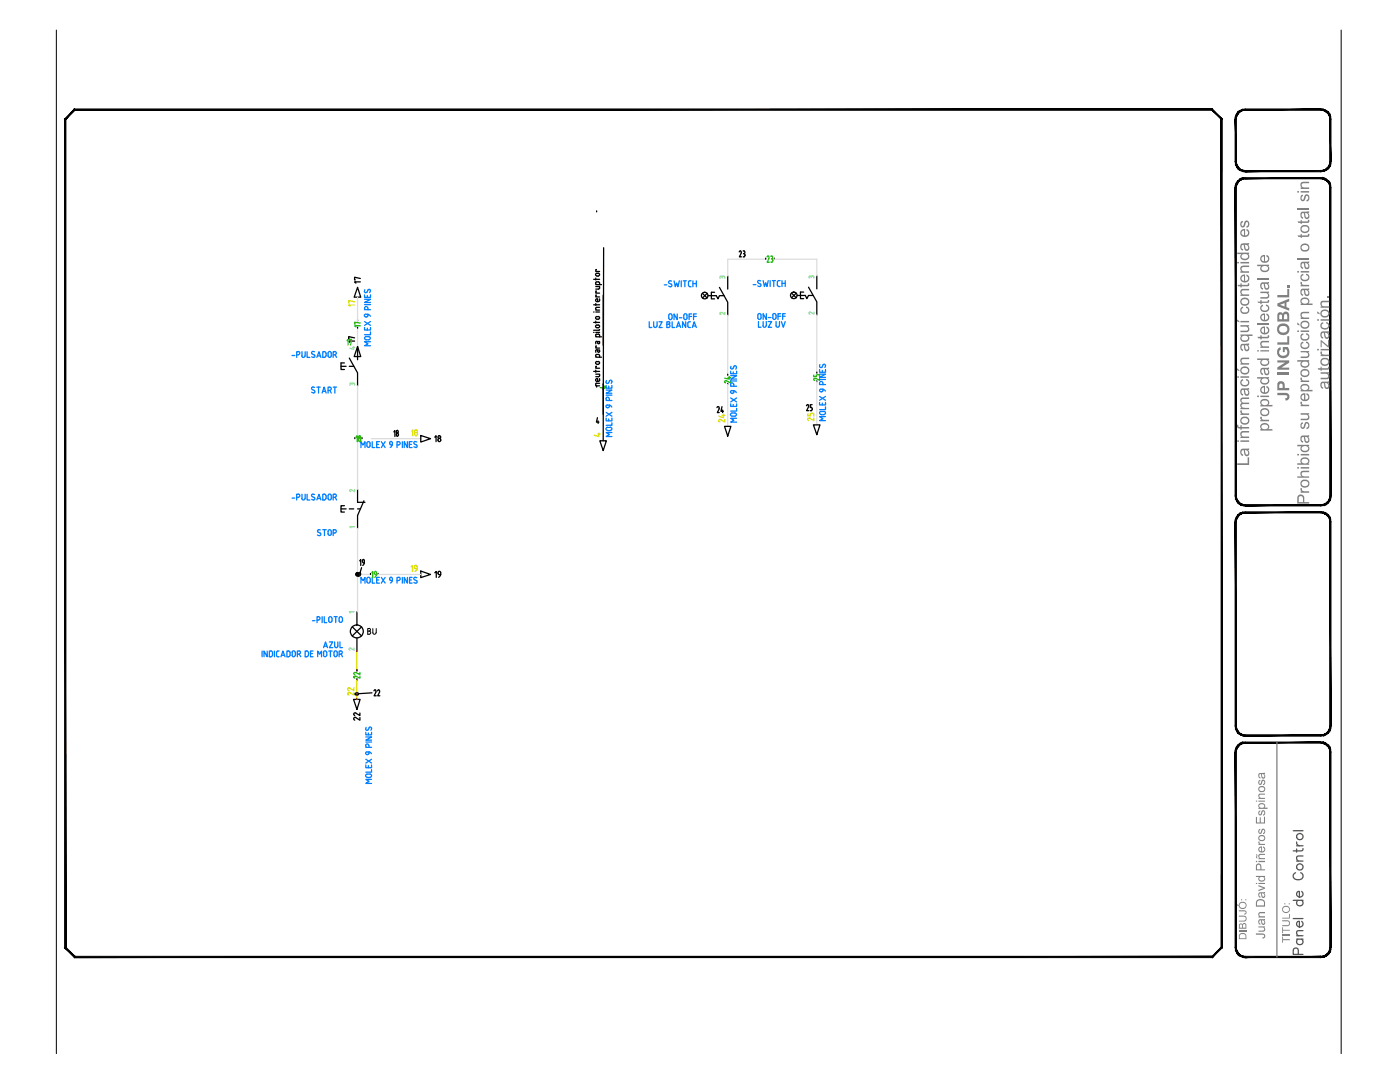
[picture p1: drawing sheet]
<svg xmlns="http://www.w3.org/2000/svg" width="279mm" height="216mm" viewBox="0 0 279 216" stroke-linecap="round" stroke-linejoin="round" font-family="sans-serif">
<!-- layer: TITLE -->
<g fill="#000" stroke="#000" stroke-width=".2">
<path d="M246.5 32.2h.2l-.1 .6zM246.7 32.2l-.1 .6 .2-.1zM246.6 32.8l.2-.1v.6zM246.8 32.7v.6l.2-.2zM246.8 33.3l.2-.2 .1 .6zM247 33.1l.1 .6 .2-.2zM247.1 33.7l.2-.2 .2 .5zM247.3 33.5l.2 .5 .1-.2zM247.6 33.8l.4 .4-.5-.2zM247.6 33.8l.4 .4 .1-.2zM248.1 34l.4 .3-.5-.1zM248.1 34l.4 .3v-.3z"/>
<path d="M246.5 23.8l.2 8.4v-8.4zM246.5 23.8l.2 8.4h-.2z"/>
<path d="M246.5 37.5l.2 61.5v-61.5zM246.5 37.5l.2 61.5h-.2z"/>
<path d="M248 21.8l.5-.1v.3zM248 21.8l.1 .2h.4zM247.5 22l.5-.2 .1 .2zM247.5 22l.1 .3 .5-.3zM247.1 22.3l.4-.3 .1 .3zM247.1 22.3l.2 .2 .3-.2zM247.1 22.3l.2 .2-.5 .3zM246.8 22.8l.2 .1 .3-.4zM246.8 22.8l.2 .1-.4 .4zM246.6 23.3h.2l.2-.4zM246.6 23.3h.2l-.3 .5zM246.8 23.3l-.3 .5h.2z"/>
<path d="M248 35.5h.5v.2zM248 35.5l.1 .3 .4-.1zM247.5 35.7l.5-.2 .1 .3zM247.5 35.7l.1 .2 .5-.1zM247.1 36.1l.4-.4 .1 .2zM247.1 36.1l.2 .1 .3-.3zM247.1 36.1l.2 .1-.5 .2zM246.8 36.4l.2 .2 .3-.4zM246.8 36.4l.2 .2-.4 .3zM246.6 36.9l.2 .1 .2-.4zM246.6 36.9l.2 .1-.3 .5zM246.8 37l-.3 .5h.2z"/>
<path d="M263.6 34l.5 .2-.5 .1zM263.6 34l.5 .2v-.2zM264.1 34h.5l-.5 .2zM264.1 34h.5l-.1-.2zM264.5 33.8l.5-.1-.4 .3zM264.5 33.8l.5-.1-.1-.2zM264.9 33.5l.5-.2-.4 .4zM265.2 33.1l-.3 .4 .5-.2zM265.2 33.1l.3-.3-.1 .5zM265.3 32.7l-.1 .4 .3-.3zM265.6 32.2l-.1 .6-.2-.1zM265.4 32.2l-.1 .5 .3-.5z"/>
<path d="M248.5 35.7h15.1v-.2zM248.5 35.5h15.1l-15.1 .2z"/>
<path d="M248.5 34.3h15.1v-.3zM248.5 34h15.1l-15.1 .3z"/>
<path d="M248.5 22h15.1v-.3zM248.5 21.7h15.1l-15.1 .3z"/>
<path d="M265.5 23.3l.1 .5h-.2zM265.3 23.3l.1 .5 .1-.5zM265.4 22.8l.1 .5h-.2zM265.2 22.9l.1 .4 .1-.5zM265 22.3l.4 .5-.2 .1zM265 22.3l-.1 .2 .3 .4zM264.6 22l.4 .3-.1 .2zM264.6 22l-.1 .3 .4 .2zM264.1 21.8l.5 .2-.1 .3zM264.1 21.8v.2l.4 .3zM263.6 21.7l.5 .1v.2zM263.6 21.7v.3h.5z"/>
<path d="M265.5 36.9l.1 .6h-.2zM265.3 37l.1 .5 .1-.6zM265.4 36.4l.1 .5-.2 .1zM265.2 36.6l.1 .4 .1-.6zM265 36.1l.4 .3-.2 .2zM264.9 36.2l.3 .4-.2-.5zM264.6 35.7l.4 .4-.1 .1zM264.6 35.7l-.1 .2 .4 .3zM264.1 35.5l.5 .2-.1 .2zM264.1 35.5v.3l.4 .1zM263.6 35.5h.5v.3zM263.6 35.5v.2l.5 .1z"/>
<path d="M265.4 23.8l.2 8.4v-8.4zM265.4 23.8l.2 8.4h-.2z"/>
<path d="M265.4 37.5l.2 61.5v-61.5zM265.4 37.5l.2 61.5h-.2z"/>
<path d="M246.5 99h.2l-.1 .5zM246.7 99l-.1 .5 .2-.1zM246.6 99.5l.2-.1v.5zM246.8 99.4v.5h.2zM246.8 99.9h.2l.1 .5zM247 99.9l.1 .5 .2-.2zM247.1 100.4l.2-.2 .2 .5zM247.3 100.2l.2 .5 .1-.2zM247.6 100.5l.4 .4-.5-.2zM247.6 100.5l.4 .4 .1-.2zM248.1 100.7l.4 .3-.5-.1zM248.1 100.7l.4 .3v-.3z"/>
<path d="M246.5 104.1l.2 40.8v-40.8zM246.5 104.1l.2 40.8h-.2z"/>
<path d="M248 102.2l.5-.1v.2zM248 102.2l.1 .2 .4-.1zM247.5 102.4l.5-.2 .1 .2zM247.5 102.4l.1 .2 .5-.2zM247.1 102.7l.4-.3 .1 .2zM247.1 102.7l.2 .2 .3-.3zM247.1 102.7l.2 .2-.5 .3zM246.8 103.2h.2l.3-.3zM246.8 103.2h.2l-.4 .4zM246.6 103.6l.2 .1 .2-.5zM246.6 103.6l.2 .1-.3 .4zM246.8 103.7l-.3 .4h.2z"/>
<path d="M248.5 102.1v.2l15.1-.2zM248.5 102.3l15.1-.2v.2z"/>
<path d="M248.5 100.7v.3l15.1-.3zM248.5 101l15.1-.3v.3z"/>
<path d="M263.6 100.7l.5 .2-.5 .1zM263.6 100.7l.5 .2v-.2zM264.1 100.7h.5l-.5 .2zM264.1 100.7h.5l-.1-.2zM264.5 100.5l.5-.1-.4 .3zM264.5 100.5l.5-.1-.1-.2zM264.9 100.2l.5-.3-.4 .5zM265.2 99.9l-.3 .3 .5-.3zM265.2 99.9l.3-.4-.1 .4zM265.3 99.4l-.1 .5 .3-.4zM265.6 99l-.1 .5-.2-.1zM265.4 99l-.1 .4 .3-.4z"/>
<path d="M265.5 103.6l.1 .5h-.2zM265.3 103.7l.1 .4 .1-.5zM265.4 103.2l.1 .4-.2 .1zM265.2 103.2l.1 .5 .1-.5zM265 102.7l.4 .5h-.2zM265 102.7l-.1 .2 .3 .3zM264.6 102.4l.4 .3-.1 .2zM264.6 102.4l-.1 .2 .4 .3zM264.1 102.2l.5 .2-.1 .2zM264.1 102.2v.2l.4 .2zM263.6 102.1l.5 .1v.2zM263.6 102.1v.2l.5 .1z"/>
<path d="M265.4 104.1l.2 40.8v-40.8zM265.4 104.1l.2 40.8h-.2z"/>
<path d="M246.5 144.9h.2l-.1 .5zM246.7 144.9l-.1 .5 .2-.1zM246.6 145.4l.2-.1v.6zM246.8 145.3v.6l.2-.2zM246.8 145.9l.2-.2 .1 .6zM247 145.7l.1 .6 .2-.2zM247.1 146.3l.2-.2 .2 .5zM247.3 146.1l.2 .5 .1-.2zM247.6 146.4l.4 .4-.5-.2zM247.6 146.4l.4 .4 .1-.2zM248.1 146.6l.4 .3-.5-.1zM248.1 146.6l.4 .3v-.3z"/>
<path d="M246.5 150.1l.2 38.9v-38.9zM246.5 150.1l.2 38.9h-.2z"/>
<path d="M248 148.1h.5v.2zM248 148.1l.1 .3 .4-.1zM247.5 148.3l.5-.2 .1 .3zM247.5 148.3l.1 .2 .5-.1zM247.1 148.7l.4-.4 .1 .2zM247.1 148.7l.2 .1 .3-.3zM247.1 148.7l.2 .1-.5 .2zM246.8 149l.2 .2 .3-.4zM246.8 149l.2 .2-.4 .3zM246.6 149.5l.2 .1 .2-.4zM246.6 149.5l.2 .1-.3 .5zM246.8 149.6l-.3 .5h.2z"/>
<path d="M248.5 148.1v.2l15.1-.2zM248.5 148.3l15.1-.2v.2z"/>
<path d="M248.5 146.6v.3l15.1-.3zM248.5 146.9l15.1-.3v.3z"/>
<path d="M263.6 146.6l.5 .2-.5 .1zM263.6 146.6l.5 .2v-.2zM264.1 146.6h.5l-.5 .2zM264.1 146.6h.5l-.1-.2zM264.5 146.4l.5-.1-.4 .3zM264.5 146.4l.5-.1-.1-.2zM264.9 146.1l.5-.2-.4 .4zM265.2 145.7l-.3 .4 .5-.2zM265.2 145.7l.3-.3-.1 .5zM265.3 145.3l-.1 .4 .3-.3zM265.6 144.9l-.1 .5-.2-.1zM265.4 144.9l-.1 .4 .3-.4z"/>
<path d="M265.5 149.5l.1 .6h-.2zM265.3 149.6l.1 .5 .1-.6zM265.4 149l.1 .5-.2 .1zM265.2 149.2l.1 .4 .1-.6zM265 148.7l.4 .3-.2 .2zM265 148.7l-.1 .1 .3 .4zM264.6 148.3l.4 .4-.1 .1zM264.6 148.3l-.1 .2 .4 .3zM264.1 148.1l.5 .2-.1 .2zM264.1 148.1v.3l.4 .1zM263.6 148.1h.5v.3zM263.6 148.1v.2l.5 .1z"/>
<path d="M265.4 150.1l.2 38.9v-38.9zM265.4 150.1l.2 38.9h-.2z"/>
<path d="M243.7 23.8v165.2l.2 .1zM243.7 23.8l.2-.1v165.4zM241.9 22l1.8 1.8 .2-.1zM242 21.7l1.9 2-2-1.7zM15 22h226.9l.1-.3zM14.8 21.7h227.2l-227 .3zM14.8 21.7l-1.6 2.1 1.8-1.8zM14.8 21.7l-1.6 2.1-.3-.1zM12.9 23.7l.3 165.3v-165.2zM12.9 23.7l.3 165.3-.3 .1zM12.9 189.1l2.1 1.7-1.8-1.8zM12.9 189.1l2.1 1.7-.2 .3zM15 190.8l-.2 .3 227.1-.3zM14.8 191.1l227.1-.3 .1 .3zM241.9 190.8l.1 .3 1.7-2.1zM243.7 189l.2 .1-1.9 2z"/>
<path d="M246.5 189h.2l-.1 .6zM246.7 189l-.1 .6 .2-.1zM246.6 189.6l.2-.1v.6zM246.8 189.5v.6l.2-.2zM246.8 190.1l.2-.2 .1 .6zM247 189.9l.1 .6 .2-.2zM247.3 190.3l.2 .5-.4-.3zM247.3 190.3l.2 .5 .1-.2zM247.6 190.6l.4 .4-.5-.2zM247.6 190.6l.4 .4 .1-.2zM248.1 190.8l.4 .3-.5-.1zM248.1 190.8l.4 .3v-.3z"/>
<path d="M248.5 190.8v.3l15.1-.3zM248.5 191.1l15.1-.3v.3z"/>
<path d="M263.6 190.8l.5 .2-.5 .1zM263.6 190.8l.5 .2v-.2zM264.1 190.8h.5l-.5 .2zM264.1 190.8h.5l-.1-.2zM264.5 190.6l.5-.1-.4 .3zM264.5 190.6l.5-.1-.1-.2zM264.9 190.3l.5-.2-.4 .4zM265.2 189.9l-.3 .4 .5-.2zM265.2 189.9l.3-.3-.1 .5zM265.3 189.5l-.1 .4 .3-.3zM265.6 189l-.1 .6-.2-.1zM265.4 189l-.1 .5 .3-.5z"/>
</g>
<path d="M243.8 23.8v10.5M243.8 174.5v14.5" fill="none" stroke="#000" stroke-width=".25"/>
<!-- layer: LOC -->
<path d="M254.8 148.1v42.9" fill="none" stroke="#808080" stroke-width=".25"/>
<g fill="#808080">
<path d="M247.3 185.7h1.4v.2h-1.4z"/>
<path d="M247.3 182.7h1.2l.3 .4-.1 .5-.2 .2-1.2 .1v-.2h1.1l.2-.4a.39 .39 0 0 0-.5-.4h-.8z"/>
<path d="M247.3 181.6l1.4 .1v.6l-.2 .2h-.2v-.2a.25 .25 0 0 0 .3-.2 .25 .25 0 0 0-.3-.3h-1z"/>
<path d="M255.9 186.9h.2v.5h1.3v.2h-1.3v.5h-.2z"/>
<path d="M255.9 186.5h1.5v.2h-1.5z"/>
<path d="M255.9 185h.2v.5h1.3v.2h-1.3v.5h-.2z"/>
<path d="M255.9 183.6h1.1l.3 .2 .1 .7-.1 .2-.3 .1h-1.1v-.2h.9a.39 .39 0 0 0 .4-.4 .39 .39 0 0 0-.4-.4h-.9z"/>
<path d="M255.9 183.1h1.3v-.7h.2v.9h-1.5z"/>
<path d="M246.9 92.4h2.1v-1.1h.3v1.5h-2.4z"/>
<path d="M247.6 86.2l.3-.2h1.4v.3h-1.1a.42 .42 0 0 0-.4 .5 .42 .42 0 0 0 .6 .3h.9v.3h-1.7v-.2h.2l-.3-.5z"/>
<path d="M246.9 84.7l.2 .1v.3l.2 .1h.3v-.3h.2v.3h1.5v.3h-1.5v.3h-.2v-.3h-.4a.55 .55 0 0 1-.3-.8z"/>
<path d="M247.6 81.9l.3 .1a.37 .37 0 0 0 .1 .4 .37 .37 0 0 0 .4 .1h.9v.3h-1.7v-.3h.2l-.3-.3z"/>
<path d="M247.6 79.5l.3-.2h1.4v.3h-1.1a.37 .37 0 0 0-.4 .4 .37 .37 0 0 0 .5 .3h1v.3h-1.2a.42 .42 0 0 0-.3 .6 .42 .42 0 0 0 .6 .2h.9v.2h-1.7v-.2h.2l-.3-.4 .1-.5 .2-.1-.3-.4z"/>
<path d="M247.8 75.8l.3-.2v.3l-.3 .3 .2 .5 .7 .1 .4-.3a.5 .5 0 0 0-.4-.6v-.3l.5 .3 .1 .8-.4 .4h-.8l-.5-.5v-.5z"/>
<path d="M247.7 71.5l.2-.1h1.4v.3h-1.4a.42 .42 0 0 0-.1 .6 .42 .42 0 0 0 .6 .2h.9v.3h-1.7v-.3h.2l-.3-.4z"/>
<path d="M247.6 64.9h1.7v.2h-.3l.3 .4v.4l-.2 .3-1.5 .1v-.3h.9a.43 .43 0 0 0 .6-.4 .43 .43 0 0 0-.6-.4h-.9z"/>
<path d="M247.7 61.4l.4-.2v.3a.51 .51 0 0 0-.2 .7 .51 .51 0 0 0 .7 .1h.1a.43 .43 0 0 0 .4-.5 .43 .43 0 0 0-.4-.3v-.3l.5 .2 .1 .8-.4 .4h-.8l-.5-.3-.1-.5z"/>
<path d="M247.7 57.8l.2-.2h1.4v.3h-1.1a.42 .42 0 0 0-.4 .5 .42 .42 0 0 0 .6 .3h.9v.3h-1.7v-.2h.2l-.3-.4z"/>
<path d="M247 56.8h.6v-.3h.2v.3h1.1l.1-.3h.3v.1a.37 .37 0 0 1-.1 .5 .37 .37 0 0 1-.4 0h-1v.2h-.2v-.2h-.5z"/>
<path d="M247.6 53.2l.5-.2h1.2v.3h-1.1a.43 .43 0 0 0-.4 .5 .43 .43 0 0 0 .6 .3h.9v.3h-1.7v-.3h.2l-.3-.4z"/>
<path d="M247.6 44.3l.4-.2v.3a.4 .4 0 0 0-.2 .3 .4 .4 0 0 0 .3 .4l.3-.8 .3-.3 .3 .1 .3 .4-.1 .7-.4 .3-.1-.3 .4-.4a.3 .3 0 0 0-.2-.5 .3 .3 0 0 0-.3 .4l-.1 .3a.52 .52 0 0 1-.7 .3 .52 .52 0 0 1-.2-.7z"/>
<path d="M251.6 83.1l.3 .2a.35 .35 0 0 0 0 .4 .35 .35 0 0 0 .4 .1h1v.3h-1.8v-.3h.3l-.3-.3z"/>
<path d="M251.6 68.2l.3-.2h1.4v.3h-1.2a.42 .42 0 0 0-.3 .5 .42 .42 0 0 0 .5 .3h1v.3h-1.8v-.2h.3l-.3-.5z"/>
<path d="M250.9 67.2h.6v-.3h.3v.3h1.1l.1-.3h.3v.1l-.2 .5h-1.3v.2h-.3v-.2h-.4z"/>
<path d="M247.3 186.5l.5-.3 .7 .1 .2 .3v.8h-1.4zM247.6 186.4l-.2 .3v.5h1.2l-.2-.7z"/>
<path d="M247.3 184.3h.5l.1 .2 .3-.3h.4l.1 .3v.8h-1.4zM247.5 184.5l-.1 .6h.5v-.4a.24 .24 0 0 0-.1-.2 .24 .24 0 0 0-.3 0zM248.1 184.4v.7h.5v-.5a.25 .25 0 0 0-.2-.2 .25 .25 0 0 0-.3 0z"/>
<path d="M247.2 180.6a.8 .8 0 0 1 1.6 0 .8 .8 0 0 1-1.6 0zM247.6 180.2l-.2 .3 .2 .6 .6 .1 .4-.3v-.4l-.2-.3zM246.9 180.4l.3 .2v.2l-.3-.1z"/>
<path d="M247.7 179.4h.2v.2h-.2zM248.5 179.4h.2v.2h-.2z"/>
<path d="M255.9 181.4a.75 .75 0 0 1 1.5 0 .75 .75 0 0 1-1.5 0zM256.1 181.1v.6l.2 .2 .6 .1 .3-.3v-.4l-.1-.3h-.7z"/>
<path d="M256.3 180.2h.2v.3h-.2zM257.2 180.2h.2v.3h-.2z"/>
<path d="M247.7 89.6l1.6-.2v.3l-.2 .1 .2 .4v.4l-.2 .4a.66 .66 0 0 1-.7-.2 .66 .66 0 0 1-.1-.7 .29 .29 0 0 0-.4-.2 .29 .29 0 0 0-.1 .4v.3l.3 .1v.3l-.3-.1-.2-.4-.1-.4zM248.4 89.8l.1 .4a.35 .35 0 0 0 .2 .5 .35 .35 0 0 0 .4-.2 .35 .35 0 0 0-.1-.4l-.2-.2z"/>
<path d="M246.9 87.9h.4v.3h-.4zM247.6 87.9h1.7v.3h-1.7z"/>
<path d="M247.6 83.5l.5-.4 .9 .2 .3 .5-.1 .6-.5 .3-.9-.1-.3-.6zM248 83.5l-.2 .6 .3 .3h.5l.4-.2 .1-.4-.2-.3z"/>
<path d="M247.7 77.6l1.6-.2v.3l-.2 .1 .2 .4-.1 .7h-.7l-.2-.7a.3 .3 0 0 0-.4-.4 .3 .3 0 0 0-.1 .5l.3 .3v.3h-.3l-.2-.4-.1-.5zM248.4 77.8l.2 .5a.31 .31 0 0 0 .4 .3 .31 .31 0 0 0 .1-.5l-.3-.3z"/>
<path d="M246.9 75.1h.4v.3h-.4zM247.6 75.1h1.7v.3h-1.7z"/>
<path d="M247.7 73.4l.6-.3 .7 .2 .3 .4-.1 .7-.6 .3-.8-.2-.3-.5zM248 73.5l-.2 .3 .1 .5 .6 .2 .5-.3 .1-.4-.2-.2-.2-.2zM246.9 73.5l.4 .4v.2l-.4-.2z"/>
<path d="M247.7 68.7l1.6-.2v.3l-.2 .1 .2 .4v.4l-.2 .3-.4 .1-.3-.2-.2-1a.43 .43 0 0 0-.4 .4 .43 .43 0 0 0 .3 .5l-.1 .2-.4-.3-.1-.6zM248.4 68.9l.1 .4a.34 .34 0 0 0 .2 .4 .34 .34 0 0 0 .5-.1 .34 .34 0 0 0-.2-.5l-.2-.2z"/>
<path d="M247.6 66.7h2.4v.3h-.9l.2 .3-.2 .7-.4 .2h-.6l-.3-.1-.2-.3v-.5l.2-.3h-.2zM248 67.1l-.2 .2 .1 .5 .8 .1a.5 .5 0 0 0 .3-.6 .5 .5 0 0 0-.7-.3z"/>
<path d="M247.6 64h1.7v.3h-1.7zM246.9 63.7l.4 .4v.2l-.4-.2z"/>
<path d="M247.6 59.7l.7-.3 .7 .1 .3 .5-.1 .7-.7 .3-.6-.1-.4-.6zM247.9 59.8l-.1 .5 .2 .3 .7 .1 .4-.3-.2-.6-.4-.1z"/>
<path d="M247.7 55.1l.4-.3h.4v1.3l.2-.1 .4-.3-.1-.4-.3-.2 .1-.3h.1l.4 .5-.1 .7-.6 .4-.8-.2-.3-.5zM247.8 55.3v.6l.5 .1v-.9z"/>
<path d="M246.9 52.3h.4v.3h-.4zM247.6 52.3h1.7v.3h-1.7z"/>
<path d="M246.9 50.4h2.4v.3h-.2l.2 .3v.5l-.3 .3-.4 .1-.8-.1-.3-.5 .3-.6h-.9zM247.9 50.8v.1a.59 .59 0 0 0 .2 .7 .59 .59 0 0 0 .7-.1l.2-.2a.66 .66 0 0 0-.4-.6 .66 .66 0 0 0-.7 .1z"/>
<path d="M247.7 48.7l1.6-.2v.3h-.2l.2 .5v.3l-.2 .4-.6-.1-.2-.7a.24 .24 0 0 0-.1-.3 .24 .24 0 0 0-.2 0l-.2 .1v.4l.3 .3v.3l-.3-.1-.2-.3-.1-.5zM248.4 48.8l.1 .4a.35 .35 0 0 0 .2 .5 .35 .35 0 0 0 .4-.1 .35 .35 0 0 0-.1-.5l-.2-.2z"/>
<path d="M247.7 45.9l.8-.2v1.3h.2l.4-.4-.1-.4-.3-.2 .1-.3 .2 .1 .3 .5-.1 .7-.5 .3-.9-.2-.3-.5zM247.8 46.2v.6l.5 .2v-1z"/>
<path d="M251.6 84.7l.7-.3 .6 .1 .4 .5v.3l-.2 .3h.8v.3h-2.4v-.3h.3l-.3-.4zM251.9 84.8l-.2 .2 .2 .5 .5 .2 .4-.1a.49 .49 0 0 0 .2-.7 .49 .49 0 0 0-.7-.2z"/>
<path d="M251.7 81.7l.5-.3 .8 .2 .3 .5-.1 .6-.5 .3h-.6l-.4-.1-.2-.5zM251.8 81.9l-.1 .5 .3 .3h.7l.4-.2v-.4l-.3-.3-.5-.1z"/>
<path d="M251.6 79.9l.7-.3 .6 .1 .4 .5v.3l-.2 .3h.8v.3h-2.4v-.3h.3l-.3-.4zM251.9 80l-.1 .2a.62 .62 0 0 0 .6 .6 .62 .62 0 0 0 .6-.7l-.3-.2z"/>
<path d="M250.9 78.9h.3v.3h-.3zM251.5 78.9h1.8v.3h-1.8z"/>
<path d="M251.7 77.3l.3-.3h.5v1.3l.6-.3-.1-.5-.3-.2 .1-.3 .2 .1 .3 .4-.1 .8-.6 .3-.8-.1-.3-.6zM252 77.4l-.3 .5 .2 .3 .4 .1v-1z"/>
<path d="M250.9 75.3h2.4v.2h-.2l.2 .2v.5l-.3 .4-.3 .1h-.8l-.4-.6 .2-.5h-.8zM252 75.6l-.3 .3 .2 .4 .8 .1 .4-.3v-.3l-.3-.2z"/>
<path d="M251.6 73.6l.3-.2 1.4-.1v.3h-.2l.2 .5-.2 .7h-.6l-.2-.7a.3 .3 0 0 0-.3-.4 .3 .3 0 0 0-.3 .5l.1 .2 .3 .1-.1 .3-.3-.1-.2-.3zM252.4 73.7l.1 .6a.3 .3 0 0 0 .5 .2 .3 .3 0 0 0 0-.5l-.2-.3z"/>
<path d="M250.9 71.5h2.4v.3h-.2l.2 .3v.5l-.3 .3-.5 .2-.7-.2-.3-.5 .2-.6h-.8zM251.9 71.9l-.2 .3 .2 .4 .6 .2 .5-.3a.64 .64 0 0 0-.3-.6 .64 .64 0 0 0-.7 0z"/>
<path d="M250.9 69.9h.3v.2h-.3zM251.5 69.9h1.8v.2h-1.8z"/>
<path d="M251.6 65.5l.4-.3 .5-.1v1.3h.2l.4-.3-.1-.5-.3-.2 .1-.3 .2 .1 .3 .5-.1 .7-.7 .3-.6-.1-.4-.6zM251.9 65.6l-.2 .5 .3 .3h.3v-1z"/>
</g>
<path d="M250.9 64.7h2.4" fill="none" stroke="#808080" stroke-width=".3"/>
<g fill="#808080">
<path d="M251.6 61l.4-.2 .1 .3-.4 .3v.2l.3 .3 .7 .1 .3-.2 .1-.5-.5-.3 .1-.2 .5 .2 .1 .7-.5 .5h-.8l-.5-.4z"/>
<path d="M250.9 60.2h.6v-.3h.3v.3h1.1l.1-.3h.3a.37 .37 0 0 1-.1 .5 .37 .37 0 0 1-.4 0h-1v.3h-.3v-.3h-.4z"/>
<path d="M251.5 58.2h1.8v.2h-.3l.3 .4v.4l-.2 .3-1.6 .1v-.3h1a.42 .42 0 0 0 .6-.5 .42 .42 0 0 0-.6-.3h-1z"/>
<path d="M251.7 62.7l.8-.1v1.2h.1l.5-.3-.1-.4-.3-.2 .1-.3h.2l.3 .5-.1 .7-.5 .3-.9-.1-.3-.6zM251.8 63l-.1 .3a.51 .51 0 0 0 .6 .5v-.9z"/>
<path d="M251.6 56.5l.3-.2 1.4-.1v.3l-.2 .1 .2 .5-.2 .6-.6 .1-.2-.7a.3 .3 0 0 0-.3-.5 .3 .3 0 0 0-.3 .5l.1 .2 .3 .2-.1 .3-.3-.1-.2-.4zM252.4 56.6l.1 .6a.3 .3 0 0 0 .5 .2 .3 .3 0 0 0 0-.5l-.2-.2z"/>
</g>
<path d="M250.9 55.7h2.4" fill="none" stroke="#808080" stroke-width=".3"/>
<g fill="#808080">
<path d="M254.9 78.4h1.8l.5 .2 .1 .3-.1 .7-.3 .3h-.3l-.1-.5a.32 .32 0 0 0 .4-.3 .32 .32 0 0 0-.5-.2h-1.5z"/>
<path d="M254.9 74.2h2.4v.5h-2.4z"/>
<path d="M254.9 71.9h2.4v.5l-1.6 .9h1.6v.5h-2.4v-.5l1.6-1h-1.6z"/>
<path d="M255 69.6l.6-.3v.5l-.3 .2v.6l.4 .3 .6 .1 .5-.3 .1-.7-.2-.3h-.3v.6h-.4v-1.1h1l.3 .8-.1 1-.4 .3-.6 .2-.8-.2-.5-.7z"/>
<path d="M254.9 68.3h2v-1.2h.4v1.7h-2.4z"/>
<path d="M254.9 58.9h2v-1.3h.4v1.7h-2.4z"/>
<path d="M256.8 56.8h.5v.5h-.5z"/>
<path d="M259.6 97.4l.3 .1a.4 .4 0 0 0 0 .4 .4 .4 0 0 0 .5 .1h.9v.3h-1.7v-.3h.2l-.3-.2z"/>
<path d="M259.7 94.1l.3-.2h1.3v.3h-1.1a.43 .43 0 0 0-.4 .5 .43 .43 0 0 0 .5 .4h1v.2h-2.4v-.2h.8l-.2-.3v-.5z"/>
<path d="M259.7 84.4l.3-.1v.2l-.2 .3a.29 .29 0 0 0 0 .4 .29 .29 0 0 0 .3 0 .29 .29 0 0 0 .2-.3l.1-.5 .5-.2 .4 .3v.7l-.2 .3-.3 .1-.1-.3h.2l.2-.3a.29 .29 0 0 0-.1-.4 .29 .29 0 0 0-.4 .1l-.3 .8h-.5l-.3-.3z"/>
<path d="M259.6 82.5h1.7v.2h-.3l.3 .3v.6l-.2 .2h-1.5v-.2h1.2l.3-.2v-.2a.45 .45 0 0 0-.6-.5h-.9z"/>
<path d="M259.6 80.1l.3 .1a.37 .37 0 0 0 0 .5 .37 .37 0 0 0 .5 .1h.9v.3h-1.7v-.3h.2a.44 .44 0 0 1-.2-.7z"/>
<path d="M259.6 75.3l.3 .1a.37 .37 0 0 0 0 .5 .37 .37 0 0 0 .5 0h.9v.3h-1.7v-.2h.2a.43 .43 0 0 1-.2-.7z"/>
<path d="M259.6 70h1.7v.3h-.3l.3 .3-.2 .7-1.5 .1v-.3h1.2a.44 .44 0 0 0 .2-.6 .44 .44 0 0 0-.5-.2h-.9z"/>
<path d="M259.7 68.3l.4-.1v.3l-.4 .3 .2 .4 .4 .2 .5-.1a.43 .43 0 0 0 .3-.5 .43 .43 0 0 0-.5-.4l.1-.3 .5 .3 .1 .7-.2 .4-.8 .2-.5-.2-.2-.3-.1-.6z"/>
<path d="M259.7 66.7l.4-.2-.1 .3a.51 .51 0 0 0-.1 .7 .51 .51 0 0 0 .7 .2l.2-.1 .3-.3a.36 .36 0 0 0-.4-.5v-.3l.5 .3v.8l-.4 .4h-.7l-.4-.2-.2-.4v-.4z"/>
<path d="M259.6 62.4l.4-.2h1.3v.3h-1.2l-.3 .3a.46 .46 0 0 0 .5 .6h1v.3h-1.7v-.3h.2l-.3-.3z"/>
<path d="M259.6 56.2l.3 .1a.37 .37 0 0 0 0 .5 .37 .37 0 0 0 .5 0h.9v.3h-1.7v-.2h.2a.43 .43 0 0 1-.2-.7z"/>
<path d="M259.7 54.8l.4-.2v.3l-.4 .3 .1 .4 .2 .2h.6l.3-.1a.43 .43 0 0 0 .2-.5 .43 .43 0 0 0-.5-.3l.1-.3 .4 .2 .2 .3v.6l-.5 .4h-.6l-.6-.4-.1-.6z"/>
<path d="M250.9 52.8h2.4v.3h-.2l.2 .3v.5l-.6 .4-.8-.1-.4-.5 .2-.6h-.8zM251.9 53.2l-.2 .5 .4 .3h.6l.4-.3v-.3l-.3-.3z"/>
<path d="M251.7 51l.8-.1v1.2h.2l.4-.3-.1-.4-.3-.2 .1-.3 .2 .1 .3 .4-.1 .7-.5 .3-.9-.1-.3-.5zM251.9 51.3l-.2 .5 .3 .3h.3v-.9z"/>
<path d="M255.1 76.2l.8-.1 .3 .1 .2 .5v.7h.9v.5h-2.4v-1.4zM255.5 76.6l-.2 .3v.5h.7v-.4a.36 .36 0 0 0-.1-.4 .36 .36 0 0 0-.4 0z"/>
<path d="M255.2 64.8l.6-.3h.6l.5 .3 .4 .6v.5l-.2 .5-.4 .4-.5 .1-.9-.3-.4-.6v-.6zM255.6 65.1l-.3 .5 .2 .6 .8 .2 .5-.3 .1-.6-.2-.3-.3-.1z"/>
<path d="M255 62.5l.3-.2 .5 .1a.17 .17 0 0 0 .3 .1 .17 .17 0 0 0 .1-.2l.6-.1 .4 .2 .1 .3v1.5h-2.4v-1.4zM255.4 62.8l-.1 .1v.8h.5v-.5a.34 .34 0 0 0-.4-.4zM256.4 62.7l-.2 1h.7v-.6a.36 .36 0 0 0-.1-.4 .36 .36 0 0 0-.4 0z"/>
<path d="M254.9 60.6l2.4-1v.5l-.6 .3v.9l.6 .2v.5l-2.4-.9zM255.5 60.8l.9 .4v-.7z"/>
<path d="M259 98.9l.4-.2 .7 .1 .2 .4v1h1v.3h-2.4zM259.4 99l-.2 .3v.9h.8v-1.1l-.2-.1z"/>
<path d="M259.6 96l.5-.3 .9 .1 .3 .5-.1 .6-.6 .4-.8-.2-.3-.4zM259.9 96.1l-.2 .4 .3 .4h.8a.55 .55 0 0 0 .1-.8 .55 .55 0 0 0-.8-.1z"/>
<path d="M258.9 93.2h.3v.3h-.3zM259.6 93.2h1.7v.3h-1.7z"/>
<path d="M259.7 91.5l.4-.2 .9 .1 .3 .4v.4l-.2 .3h.2v.2h-2.4v-.3h.8l-.2-.2zM260 91.6v.1a.51 .51 0 0 0 0 .7 .51 .51 0 0 0 .6 0l.4-.1v-.5l-.3-.2z"/>
<path d="M258.9 90.6h.3v.3h-.3zM259.6 90.6h1.7v.3h-1.7z"/>
<path d="M258.9 88.8h2.4v.2h-.2l.2 .3v.5l-.6 .4h-.8l-.4-.5v-.4l.2-.2h-.8zM259.9 89.1v.1a.54 .54 0 0 0 .1 .7 .54 .54 0 0 0 .7 0l.4-.4-.2-.4-.3-.1z"/>
<path d="M259.6 87.1l.3-.2 1.4-.1v.3l-.2 .1 .2 .4v.4l-.2 .3h-.6l-.2-.8a.28 .28 0 0 0-.4-.3 .28 .28 0 0 0-.2 .4l.1 .3 .3 .1-.1 .3h-.2l-.3-.4zM260.4 87.2l.1 .5a.32 .32 0 0 0 .3 .3 .32 .32 0 0 0 .4-.1 .32 .32 0 0 0-.2-.5l-.2-.2z"/>
<path d="M259.8 78.6l.7-.1v1.2h.1l.5-.3-.1-.5-.3-.1 .1-.3 .2 .1 .3 .4-.1 .7-.5 .3-.9-.1-.3-.4v-.5zM260 78.8l-.3 .5 .3 .4h.3v-.9z"/>
<path d="M259.7 76.8l.4-.2 .9 .1 .3 .5v.3l-.2 .3h.8v.3h-2.3v-.3h.2l-.3-.3v-.4zM259.9 77.1a.58 .58 0 0 0 .1 .6 .58 .58 0 0 0 .7 .1l.4-.4-.2-.4-.7-.1z"/>
<path d="M259.6 74l.5-.4 .8 .1 .4 .5-.1 .7-.7 .4-.6-.2-.4-.4zM259.9 74.1l-.2 .4 .3 .4h.7l.4-.2v-.3l-.3-.4-.7-.1z"/>
<path d="M258.9 71.9h2.4v.3h-.2l.2 .3v.5l-.5 .3h-.8l-.5-.5v-.3l.2-.3h-.8zM259.8 72.4l-.1 .3 .2 .3 .4 .1 .5-.1a.48 .48 0 0 0 .2-.7 .48 .48 0 0 0-.7-.1z"/>
<path d="M258.9 65.9h.3v.3h-.3zM259.6 65.9h1.7v.3h-1.7z"/>
<path d="M259.6 64.3l.5-.3 .9 .1 .3 .4-.1 .7-.6 .4-.7-.1-.4-.5zM259.9 64.4l-.2 .3 .2 .4 .4 .2h.5a.57 .57 0 0 0 .1-.8 .57 .57 0 0 0-.8-.2zM258.9 64.3l.4 .4v.3l-.4-.2z"/>
<path d="M259.7 59.5l.6-.2 .7 .2 .3 .4v.4l-.2 .3h.8v.3h-2.3v-.3h.2l-.3-.3v-.5zM259.9 59.8a.57 .57 0 0 0 .1 .7 .57 .57 0 0 0 .7 .1l.3-.2 .1-.2-.3-.5-.4-.1z"/>
<path d="M259.6 57.8l.3-.2 1.4-.1v.3l-.2 .1 .2 .4v.4l-.2 .3h-.6l-.2-.8a.28 .28 0 0 0-.4-.3 .28 .28 0 0 0-.2 .4l.1 .3 .3 .1-.1 .3-.4-.3zM260.4 57.9l.1 .5a.32 .32 0 0 0 .3 .3 .32 .32 0 0 0 .4-.1 .32 .32 0 0 0-.2-.4l-.2-.3z"/>
<path d="M258.9 54.1h.3v.3h-.3zM259.6 54.1h1.7v.3h-1.7z"/>
<path d="M259.6 52.4l.3-.2 1.4-.1v.3l-.2 .1 .2 .4v.5l-.2 .3h-.6l-.2-.8a.28 .28 0 0 0-.3-.4 .28 .28 0 0 0-.3 .4l.1 .4 .3 .1-.1 .3-.4-.4zM260.4 52.5l.1 .5a.33 .33 0 0 0 .5 .4 .33 .33 0 0 0 .1-.6l-.3-.2z"/>
</g>
<path d="M258.9 51.6h2.4" fill="none" stroke="#808080" stroke-width=".25"/>
<g fill="#808080">
<path d="M258.9 47h.7v-.3h.2v.3h1.2v-.3h.3a.41 .41 0 0 1-.1 .5 .41 .41 0 0 1-.4 .1h-1v.2h-.2v-.2h-.5z"/>
<path d="M258.9 44.2h.7v-.3h.2v.3h1.2v-.3l.3-.1v.3a.38 .38 0 0 1-.1 .3 .38 .38 0 0 1-.4 .1h-1v.2h-.2v-.2h-.5z"/>
<path d="M259.6 49l.6-.4 .7 .1 .4 .5-.1 .7-.4 .3h-.8l-.5-.6zM259.9 49.1l-.2 .4 .3 .3 .7 .1 .3-.2 .1-.4-.3-.3-.5-.1z"/>
<path d="M259.6 45.2l.5-.3 .9 .1 .3 .5-.1 .6-.6 .4-.8-.2-.3-.4zM259.9 45.3l-.2 .4 .3 .4h.8a.55 .55 0 0 0 .1-.8 .55 .55 0 0 0-.8-.1z"/>
<path d="M259.6 42.4l.2-.2 1.5-.1v.3l-.2 .1 .2 .4-.1 .6a.58 .58 0 0 1-.7 .1 .58 .58 0 0 1-.2-.7 .28 .28 0 0 0-.4-.4 .28 .28 0 0 0-.2 .5l.1 .3 .3 .1-.1 .3-.3-.2-.2-.3zM260.4 42.5l.1 .5a.32 .32 0 0 0 .5 .3 .32 .32 0 0 0 0-.5l-.2-.3z"/>
</g>
<path d="M258.9 41.6h2.4" fill="none" stroke="#808080" stroke-width=".3"/>
<g fill="#808080">
<path d="M259.7 39l.3-.2v.3a.32 .32 0 0 0-.3 .4 .32 .32 0 0 0 .4 .3l.3-.9 .3-.1h.3l.3 .4v.6l-.4 .4h-.1l-.1-.3 .3-.1 .1-.4a.27 .27 0 0 0-.4-.3 .27 .27 0 0 0-.2 .3l-.2 .7h-.5l-.3-.3z"/>
<path d="M259.7 36.4l.3-.1h1.3v.3h-1.2l-.3 .3a.46 .46 0 0 0 .5 .5h1v.3h-1.7v-.3h.2l-.3-.3v-.5z"/>
<path d="M263.6 74.3h1.7v.2h-.3l.3 .5-.1 .5-.2 .2h-1.4v-.3h1.3l.2-.3-.3-.5h-1.2z"/>
<path d="M263 73.5h.6v-.3h.2v.3h1.2v-.3h.3a.4 .4 0 0 1-.1 .5 .4 .4 0 0 1-.4 .1h-1v.2h-.2v-.2h-.5z"/>
<path d="M263.6 70.1l.3 .1a.37 .37 0 0 0 0 .5 .37 .37 0 0 0 .5 .1h.9v.3h-1.7v-.3h.2a.44 .44 0 0 1-.2-.7z"/>
<path d="M263.6 67.9h.1l1.3 1.1v-1.2h.3v1.5h-.3l-1.2-1.1v1.1h-.2z"/>
<path d="M263.7 64.4l.4-.1v.3l-.3 .2v.3l.2 .3 .5 .1 .5-.3a.42 .42 0 0 0-.3-.7v-.3l.3 .2 .3 .3v.4l-.4 .6-.6 .1-.5-.2-.2-.3-.1-.5z"/>
<path d="M263.6 60.1l.3-.1h1.4v.3h-1.3l-.2 .3a.47 .47 0 0 0 .5 .5h1v.3h-1.7v-.2h.2l-.3-.4z"/>
<path d="M265 59.1h.3v.4h-.3z"/>
<path d="M250.6 186.3h1.7l.2 .3-.1 .5-.4 .2-.1-.2a.29 .29 0 0 0 .4-.3 .29 .29 0 0 0-.4-.3h-1.3z"/>
<path d="M251.1 184.9h1.4v.1l-.2 .1 .2 .1v.4l-.2 .3h-1.2v-.2h.9a.31 .31 0 0 0 .3-.4 .31 .31 0 0 0-.4-.2h-.8z"/>
<path d="M251.2 182.1l.3-.1h1v.2h-.8a.31 .31 0 0 0-.4 .4 .31 .31 0 0 0 .4 .2h.8v.3h-1.4v-.2h.2l-.2-.4z"/>
<path d="M251.1 176.6l1.4 .5v.2l-1.4 .5v-.2l1.1-.4-1.1-.3z"/>
<path d="M251.2 167.9l.2 .1a.29 .29 0 0 0 0 .3 .29 .29 0 0 0 .4 .1h.7v.2h-1.4v-.2h.3a.34 .34 0 0 1-.2-.5z"/>
<path d="M251.2 165.6l.3-.2v.2l-.2 .2a.25 .25 0 0 0 0 .3 .25 .25 0 0 0 .3 .1 .25 .25 0 0 0 .1-.4 .43 .43 0 0 1 .6-.4 .43 .43 0 0 1 .2 .6l-.1 .3-.3 .1-.1-.2h.2a.31 .31 0 0 0 .1-.4 .31 .31 0 0 0-.3-.2l-.2 .7-.4 .1-.3-.4z"/>
<path d="M250.6 163h.3v1.1h.5v-1h.2v1h.7v-1.1h.2v1.3h-1.9z"/>
<path d="M251.2 161.9l.3-.2v.2l-.2 .2a.25 .25 0 0 0 0 .3 .25 .25 0 0 0 .3 .1 .25 .25 0 0 0 .1-.3v-.1a.44 .44 0 0 1 .6-.3 .44 .44 0 0 1 .2 .7l-.4 .3-.1-.3h.2a.27 .27 0 0 0 .1-.4 .27 .27 0 0 0-.3-.1l-.2 .6-.4 .1-.3-.4z"/>
<path d="M251.2 158.5l.2-.1h1.1v.2h-.8a.33 .33 0 0 0-.4 .3 .33 .33 0 0 0 .4 .3h.8v.2h-1.4v-.2h.2l-.2-.3z"/>
<path d="M251.2 155.8l.3-.2v.2l-.2 .2a.23 .23 0 0 0 .1 .4 .23 .23 0 0 0 .3-.3v-.1a.44 .44 0 0 1 .6-.3 .44 .44 0 0 1 .2 .7l-.4 .3-.1-.3 .3-.2a.25 .25 0 0 0 0-.3 .25 .25 0 0 0-.3-.1 .25 .25 0 0 0-.1 .4 .42 .42 0 0 1-.6 .4 .42 .42 0 0 1-.2-.7z"/>
<path d="M258.9 38.1h.3v.3h-.3zM259.6 38.1h1.7v.3h-1.7z"/>
<path d="M263.6 76.3l1.7-.2v.3a.19 .19 0 0 0-.2 .1 .19 .19 0 0 0 .2 .2v.6l-.3 .3-.5-.1-.2-.7a.3 .3 0 0 0-.4-.4 .3 .3 0 0 0-.1 .5v.3l.3 .1v.3l-.4-.1-.1-.3zM264.4 76.4l.1 .5a.33 .33 0 0 0 .4 .4 .33 .33 0 0 0 .1-.6l-.2-.3z"/>
<path d="M263.6 71.7l.5-.3 .9 .1 .3 .4-.1 .8-.5 .3-.8-.1-.4-.5zM263.8 71.9v.5l.2 .2 .6 .1 .5-.4-.1-.4-.2-.2h-.7z"/>
<path d="M262.9 69.6h.3v.3h-.3zM263.6 69.6h1.7v.3h-1.7z"/>
<path d="M263.6 66.3l.4-.2 1.3-.1v.3l-.2 .1 .2 .5-.2 .6h-.6l-.2-.2v-.5a.29 .29 0 0 0-.4-.3 .29 .29 0 0 0-.1 .4l.3 .4v.3l-.4-.1-.1-.3zM264.4 66.4l.1 .4a.34 .34 0 0 0 .2 .5 .34 .34 0 0 0 .4-.1 .34 .34 0 0 0-.1-.5l-.2-.3z"/>
<path d="M262.9 63.7h.3v.3h-.3zM263.6 63.7h1.7v.3h-1.7z"/>
<path d="M263.7 62l.5-.2h.7l.4 .5-.1 .7-.5 .4-.8-.1-.4-.5zM263.9 62.2l-.1 .5 .2 .3 .7 .1 .4-.4-.1-.4-.3-.2-.5-.1zM262.9 62.1l.4 .4v.2l-.4-.2z"/>
<path d="M251.2 183.5l1.3-.2v.3h-.2l.2 .4-.1 .4-.4 .2-.3-.5a.24 .24 0 0 0 0-.4 .24 .24 0 0 0-.3 .1 .35 .35 0 0 0 .2 .5l-.1 .2-.3-.1-.1-.3zM251.8 183.6l.1 .4a.27 .27 0 0 0 .1 .3 .27 .27 0 0 0 .4-.2 .27 .27 0 0 0-.1-.3z"/>
<path d="M250.9 179.6l.8-.2 .6 .2 .2 .3v1h-1.9v-.9zM251 179.8l-.1 .3v.6h1.4v-.7l-.2-.2-.4-.2z"/>
<path d="M251.2 178.2l1.3-.2v.2l-.2 .1 .2 .6-.2 .2h-.4l-.2-.4a.24 .24 0 0 0 0-.3 .24 .24 0 0 0-.3-.1l-.1 .1a.34 .34 0 0 0 .3 .5l-.1 .2-.4-.3zM251.8 178.3l.1 .2a.27 .27 0 0 0 .1 .3 .27 .27 0 0 0 .3-.1l-.1-.4z"/>
<path d="M250.6 176.2h.3v.2h-.3zM251.1 176.2h1.4v.2h-1.4z"/>
<path d="M250.6 174.8h1.9v.2h-.2l.2 .1v.4l-.4 .4h-.7l-.3-.4 .2-.5h-.7zM251.5 175l-.1 .1a.44 .44 0 0 0 .1 .6 .44 .44 0 0 0 .6-.1h.1a.44 .44 0 0 0-.1-.6 .44 .44 0 0 0-.6 0z"/>
<path d="M250.7 172.5l.4-.2 .5 .2 .1 1h.8v.2h-1.9zM250.9 172.6v.9h.6v-.5a.36 .36 0 0 0-.1-.4 .36 .36 0 0 0-.5 0z"/>
<path d="M250.6 171.8h.3v.2h-.3zM251.1 171.8h1.4v.2h-1.4z"/>
<path d="M251.2 170.5l1.3-.1v.2h-1a.31 .31 0 0 0-.2 .4 .31 .31 0 0 0 .4 .2h.8v.2h-1.4v-.1h.2l-.2-.4zM250.7 170.5a.39 .39 0 0 1 .2 .6v.2a.42 .42 0 0 1-.1-.7z"/>
<path d="M251.2 169.1l.7-.2v1h.1l.3-.4v-.3l-.3-.1 .1-.2 .2 .1 .2 .3-.1 .6-.5 .2-.5-.1-.3-.4zM251.5 169.1l-.2 .5 .4 .3v-.8z"/>
<path d="M251.2 166.8l.4-.2 .7 .1 .2 .4-.1 .5-.3 .2h-.7l-.3-.5zM251.4 167l-.1 .4 .4 .2h.3l.3-.3v-.3l-.3-.1z"/>
<path d="M251.2 160.4l.3-.1h.8l.2 .4-.2 .4h.7v.3h-1.9v-.2h.2l-.2-.3zM251.5 160.5a.45 .45 0 0 0 0 .7 .45 .45 0 0 0 .7-.1h.1a.43 .43 0 0 0-.2-.6 .43 .43 0 0 0-.5 0z"/>
<path d="M250.6 159.8h.3v.2h-.3zM251.1 159.8h1.4v.2h-1.4z"/>
<path d="M251.2 157l.5-.2 .6 .2 .2 .3-.1 .6-.3 .2-.7-.1-.3-.4zM251.5 157.1l-.2 .2v.3l.2 .2h.6l.2-.3a.47 .47 0 0 0-.7-.4z"/>
<path d="M251.2 154.3l1.3-.1v.2h-.2l.2 .4v.3l-.3 .2a.54 .54 0 0 1-.5-.7 .25 .25 0 0 0-.4-.1 .25 .25 0 0 0 0 .4l.3 .2-.1 .2-.4-.2zM251.8 154.5l.1 .1a.29 .29 0 0 0 0 .4 .29 .29 0 0 0 .4 0v-.4z"/>
</g>
<!-- layer: 0 -->
<g fill="none" stroke="#545454" stroke-width=".25">
<path d="M258.1 179.6h1.9M258.1 165.8h1.9M258.6 174.1a.72 .72 0 0 0-.5 .9 .72 .72 0 0 0 .8 .5 .83 .83 0 0 0 .9-.1 .83 .83 0 0 0 .2-1l-.4-.3M258.8 168a.64 .64 0 0 0 .5 .8M258.8 171.8h1.2M258.8 169.4v.6M258.8 168.8h1.2M259 179.6a.62 .62 0 0 0-.1 1 .62 .62 0 0 0 1 0 .62 .62 0 0 0-.1-1M259.8 177.9a.63 .63 0 0 1 .1 .9 .63 .63 0 0 1-.9 0 .63 .63 0 0 1 .1-.9h.2v1.1M260 170.8h-.9a.47 .47 0 0 0-.2 .8l.2 .2M260 169.3v.4l-.3 .1h-1.6M258.1 183.3h1.9"/>
<path d="M258.8 187.4h1.2M258.8 186.7h1.2M259 187.4a.62 .62 0 0 0-.1 .9 .62 .62 0 0 0 1 0 .62 .62 0 0 0-.1-.9M259.1 190.4v-.8l-.1-.3-.2-.1a.53 .53 0 0 0-.7 .4v.8h1.9M259.8 183.8a.63 .63 0 0 1 .1 1 .63 .63 0 0 1-.9 0 .63 .63 0 0 1 .1-1h.2v1.2M260 185.7h-.9a.47 .47 0 0 0-.2 .8l.2 .2"/>
<circle cx="259.4" cy="173" r=".64"/>
<circle cx="259.4" cy="166.9" r=".64"/>
</g>
<!-- layer: SYMS -->
<g fill="none" stroke="#000" stroke-width=".25">
<path d="M71.4 57.3l.6 2h-1.3zM140.2 58.5l.9 1M141.1 58.5l-.9 1M141.3 59h1.6l.4 .6 .3-.6h.9M142.6 58.3h-.6v1.3h.6M143.6 57.3l1.6 3v2.6M145.2 55.1v2.6M158 58.5l.9 .9M158.9 58.5l-.9 .9M159.1 59h1.6l.3 .6 .4-.6h.8M160.4 58.3h-.6v1.3h.6M161.4 57.3l1.6 2.9v2.7"/>
<path d="M163 55v2.6M68.1 73.1h1M68.7 72.4h-.6v1.3h.6M69.7 71.4l1.7 3v2.6M69.7 73.1h.9M71.4 69.2l.6 1.9h-1.3zM71.4 69.2v2.6M71.4 97.6v2.6h1.4M72.6 99.9l-1.2 3v2.5M84 86.9l1.9 .6-1.9 .7zM119.7 88h1.3l-.6 1.9zM144.6 85.1h1.3l-.7 1.9z"/>
<path d="M162.3 84.8h1.3l-.6 1.9zM68.1 101.5h1M68.7 100.9h-.6v1.3h.6M69.7 101.5h.9M71.4 101.5h.5M84 113.9l1.9 .7-1.9 .7zM70.3 125.1l1.9 1.8M70.6 139.6h1.3l-.7 1.9zM71.2 122.1v2.6M71.2 127.3v2.6M72.2 125.1l-1.9 1.8"/>
<circle cx="140.6" cy="59" r=".66"/>
<circle cx="158.4" cy="58.9" r=".66"/>
<circle cx="71.3" cy="114.6" r=".11"/>
<circle cx="71.3" cy="114.6" r=".36"/>
<circle cx="71.3" cy="114.6" r=".23"/>
<circle cx="71.2" cy="126" r="1.29"/>
</g>
<!-- layer: TERMS -->
<g fill="none" stroke="#6eddc1" stroke-width=".25">
<path d="M143.7 55.3l.2-.2 .2 .2M143.7 55.3v.2M144.1 55.3v.1M144.4 55.1l.2 .2M144.4 55.1l-.3 .2M144.6 55.3v.2M161.5 55.3l.2-.2 .2 .2M161.5 55.3v.2M161.9 55.3l.2-.2 .3 .2M161.9 55.3v.1M162.4 55.3v.2M70.2 76.6l-.2-.2-.1 .1-.1 .4"/>
<path d="M70.3 76.7v-.2l.3-.1 .2 .5M70.3 69.3h.5M70.6 69.2v.5l-.8-.2M143.7 62.5l.1 .3M144 62.4l-.3 .1M144 62.3l.6 .4v-.4M161.4 62.5l.2 .2M161.8 62.3l-.3 .1M161.8 62.3l.6 .4v-.4M69.8 97.9l.2 .2M70.8 97.7v.4l-.8-.4-.2 .2M70.8 105.1h-1l.2 .2"/>
<path d="M69.7 129.5l.1 .2M70 129.3l-.3 .2M70.6 129.3v.4l-.6-.3M70.6 122.1h-.9l.2 .2"/>
</g>
<!-- layer: DESC -->
<g fill="none" stroke="#007fff" stroke-width=".25">
<path d="M72.8 59.7h1.1l-1.1 .7h1.1M72.8 58.8v.5h1.1v-.5M72.8 57.8v.3M73.3 59v.3M73.9 58l-.1 .4M73.9 58v-.2h-.3l-.5 .6-.3-.1-.1-.2M62.2 78.3l.4 .1M62.3 77.8l.5 .2v.2l-.2 .2M62.4 77.2l-.2 .2 .1 .3M62.5 77.2l.3 .1M63.2 77.2h.7M63.6 77.2v1.2"/>
<path d="M64.3 78.4l.4-1.2 .4 1.2M64.4 78.1h.6M65.5 77.9h.3M65.8 77.9a.32 .32 0 0 0 .3-.3 .32 .32 0 0 0-.3-.4h-.3v1.2M65.9 77.9l.2 .5M66.5 77.2h.7M66.8 77.2v1.2M72.8 65.3v.6h1.1v-.6M72.8 61.5v.3h1.1M72.8 64.2l1.1 .7M72.8 60.8h1.1M72.8 61.5a.32 .32 0 0 1 .3-.3 .32 .32 0 0 1 .3 .3"/>
<path d="M72.9 67.2h.7a.32 .32 0 0 1 .3 .3 .32 .32 0 0 1-.3 .3h-.5a.32 .32 0 0 1-.3-.2 .32 .32 0 0 1 .1-.4zM73 62.7l-.2 .1v.3l.4 .1M73 62.7a.72 .72 0 0 1 .9 .4M73.3 65.5v.4M73.4 62.7v.4l-.2 .1M73.4 61.5v.3M73.9 68.2h-1.1l.6 .4-.6 .4h1.1M73.9 66.2v.6h-1.1M73.9 64.2l-1.1 .7M120.9 79.6a.32 .32 0 0 1 .3-.4 .32 .32 0 0 1 .4 .4M121 79.6v.3h1.1M121 77.8h1.1l-1.1 .7h1.1"/>
<path d="M121 76.9v.6h1.1v-.6M121 78.9h1.1M121 75.9v.3M121.5 77v.5M121.6 76l.3-.1 .2 .2M121.6 79.6v.3M121.7 76l-.4 .5-.3-.1-.1-.1M122.1 76.1l-.1 .4M129.6 64.2v1.1h.5M130.5 65a.32 .32 0 0 0 .3 .3 .32 .32 0 0 0 .3-.3M130.5 64.2v.9M131.1 64.2v.9"/>
<path d="M131.5 64.2h.7l-.7 1.1h.7M133.1 64.7h.3M133.4 64.2l.3 .2-.3 .3M133.4 64.2h-.3v1.1h.3a.32 .32 0 0 0 .3-.3 .32 .32 0 0 0-.3-.3M134.1 62.9a.32 .32 0 0 0-.3-.3 .32 .32 0 0 0-.3 .3v.6a.32 .32 0 0 0 .3 .3 .32 .32 0 0 0 .3-.3M134.1 64.2v1.1h.5M134.1 62.9v.6M135 65.3l.4-1.1 .4 1.1M135.2 62.6v1.2l-.7-1.2v1.2M135.2 65.1h.5M135.6 63.4h.5M136.5 62.8a.32 .32 0 0 1 .4-.2 .32 .32 0 0 1 .2 .3v.6a.32 .32 0 0 1-.3 .3 .32 .32 0 0 1-.3-.3z"/>
<path d="M136.8 64.2v1.1l-.6-1.1v1.1M137.3 65.1l.1 .2h.4M137.3 64.5v.6M137.5 63.1h.5M137.8 64.2h-.4l-.1 .3M138 62.6h-.5v1.2M138.2 65.3l.3-1.1 .5 1.1M138.3 65.1h.5M138.4 63.1h.6M139 62.6h-.6v1.2M145.8 73.4l.2 .2 .3-.1M145.8 76.7a.32 .32 0 0 1 .3-.3 .32 .32 0 0 1 .3 .3l.1 .4"/>
<path d="M145.8 76.7v.4h1.2M145.8 75h1.2l-1.2 .6h1.2M145.8 74.1v.5h1.2v-.5M145.8 79.4l1.2 .8M145.8 76h1.2M145.9 73.1l-.1 .3M146.1 77.9l-.3 .3 .3 .3M146.1 78h.3l.1 .2M146.1 78.5h.1M146.3 74.2v.4M146.4 78l.5 .3M146.4 73.1l.4-.1 .2 .2"/>
<path d="M146.5 78.2l-.3 .3M146.5 73.1l-.2 .4M147 73.3l-.2 .4M147 79.4l-1.2 .8M151.2 62.9a.32 .32 0 0 1 .4-.3 .32 .32 0 0 1 .3 .3M151.2 63.4a.32 .32 0 0 0 .4 .3 .32 .32 0 0 0 .3-.3M151.2 62.9v.5M151.4 64.2v1.1h.5M151.9 62.9v.5M152.3 65a.32 .32 0 0 0 .3 .3 .32 .32 0 0 0 .3-.3M152.3 64.2v.8M152.9 62.6v1.1l-.6-1.1v1.1"/>
<path d="M152.9 64.2v.8M153.3 64.2h.7l-.7 1.1h.7M153.3 63.4h.6M154.2 62.9a.32 .32 0 0 1 .3-.3 .32 .32 0 0 1 .3 .3M154.2 63.4a.32 .32 0 0 0 .3 .3 .32 .32 0 0 0 .3-.3M154.2 62.9v.5M154.9 64.2v.8a.32 .32 0 0 0 .3 .3 .32 .32 0 0 0 .3-.3M154.9 62.9v.5M155.3 63.1h.5M155.6 64.2v.8M155.8 62.6h-.5v1.1M155.9 64.2l.4 1.1 .4-1.1"/>
<path d="M156.2 63.1h.5M156.7 62.6h-.5v1.1M163.6 74.7h1.1l-1.1 .6h1.1M163.6 73.7v.6h1.1v-.6M163.6 79.1l1.1 .8M163.6 75.7h1.1M163.6 73.1l.2 .2 .3-.1M163.6 72.7v.4M163.8 77.6l-.2 .3 .1 .2 .3 .1M163.9 77.7a.7 .7 0 0 1 .8 .4M164.1 73.2l.1-.4 .3-.1a.39 .39 0 0 1 .1 .6M164.1 73.9v.4"/>
<path d="M164.2 76.4a.32 .32 0 0 0-.3-.3 .32 .32 0 0 0-.3 .3v.3h1.1M164.2 77.9l-.2 .3M164.2 76.4v.3M164.2 77.7v.2M164.7 79.1l-1.1 .8M72 89.3v-1.2l.4 .7 .4-.7v1.2M73.4 88.2a.32 .32 0 0 1 .5 .2v.5a.32 .32 0 0 1-.3 .4 .32 .32 0 0 1-.4-.3v-.6zM74.3 88.1v1.2h.5M75.2 88.7h.4M75.7 88.1h-.5v1.2h.5M76.1 88.1l.8 1.2M76.9 88.1l-.8 1.2"/>
<path d="M77.8 88.4l.2-.3 .3 .3a.8 .8 0 0 1-.4 .9M77.8 88.5l.2 .3M77.8 88.4v.1M78 88.8h.3M79.2 88.8h.4M79.6 88.1a.32 .32 0 0 1 .3 .3 .32 .32 0 0 1-.3 .4M79.6 88.1h-.4v1.2M80.3 88.1v1.2M81.3 88.1v1.2l-.6-1.2v1.2M81.7 88.7h.4M82.2 88.1h-.5v1.2h.5M82.6 89.1l.4 .2"/>
<path d="M82.7 88.6l.5 .3v.2l-.2 .2M82.9 88.1l-.3 .2 .1 .3M82.9 88.1l.3 .1M121 83.4v.6h1.1v-.6M121 82.3l1.1 .7M121.2 80.8l-.3 .3 .3 .3M121.2 80.8h.4v.4l-.4 .2M121.2 85.2a.32 .32 0 0 0-.3 .4 .32 .32 0 0 0 .3 .3M121.3 85.9h.5M121.3 85.3h.5M121.5 83.6v.4M121.5 80.8l.6 .4"/>
<path d="M121.8 85.2a.32 .32 0 0 1 .3 .4 .32 .32 0 0 1-.3 .3M122.1 86.3h-1.1l.6 .4-.6 .4h1.1M122.1 84.4v.5h-1.1M122.1 82.3l-1.1 .7M145.8 80.6v.5h1.2v-.5M146.1 82.4a.32 .32 0 0 0-.3 .3 .32 .32 0 0 0 .3 .3M146.1 83h.6M146.1 82.4h.6M146.3 80.7v.4M146.6 82.4a.32 .32 0 0 1 .4 .3 .32 .32 0 0 1-.4 .3M147 83.5h-1.2l.7 .3-.7 .4h1.2M147 81.5v.5h-1.2"/>
<path d="M163.6 80.3v.5h1.1v-.5M163.9 82.1a.32 .32 0 0 0-.3 .3 .32 .32 0 0 0 .3 .3M163.9 82.7h.6M163.9 82.1h.6M164.1 80.4v.4M164.4 82.1a.32 .32 0 0 1 .3 .3 .32 .32 0 0 1-.3 .3M164.7 83.1h-1.1l.6 .5-.6 .3h1.1M164.7 81.2v.5h-1.1M63.3 106.7l.4 .2M63.9 106.4l.1 .3-.2 .2M63.9 105.8l-.3-.1-.2 .2 .1 .3 .4 .2M64.4 105.7h.7"/>
<path d="M64.8 105.7v1.2M65.6 105.7a.32 .32 0 0 1 .5 .3v.5a.32 .32 0 0 1-.3 .3 .32 .32 0 0 1-.3-.3v-.5zM66.5 106.4h.3M66.8 106.3a.32 .32 0 0 0 .3-.3 .32 .32 0 0 0-.3-.3h-.3v1.2M72 116.4v-1.2l.5 .7 .3-.7v1.2M73.9 115.5a.32 .32 0 0 0-.4-.3 .32 .32 0 0 0-.3 .3v.6a.32 .32 0 0 0 .4 .3 .32 .32 0 0 0 .3-.4M73.9 115.5v.6M74.3 115.2v1.2h.5M75.2 115.7h.4M75.7 115.2h-.5v1.2h.5M76.1 115.2l.8 1.2M76.9 115.2l-.8 1.2"/>
<path d="M77.8 115.5l.1-.3a.56 .56 0 0 1 .5 .6 .56 .56 0 0 1-.5 .5M77.8 115.6l.1 .2 .4 .1M77.8 115.5v.1M79.2 115.9h.4M79.6 115.2a.32 .32 0 0 1 .3 .3 .32 .32 0 0 1-.3 .3M79.6 115.2h-.4v1.2M80.3 115.2v1.2M81.3 115.2v1.2l-.6-1.2v1.2M81.7 115.7h.4M82.2 115.2h-.5v1.2h.5M82.8 115.7l.3 .2M82.9 115.2l-.3 .2 .1 .3"/>
<path d="M82.9 115.2l.3 .1M83.1 115.8l.1 .3a.39 .39 0 0 1-.6 .1M52.3 129.9v1.1M53.3 129.9v1.1l-.6-1.1v1.1M54 129.9l.4 .3M54 129.9h-.3v1.1h.5l.2-.3M54.4 130.2v.5M54.8 129.9v1.1M55.2 130.8l.1 .2h.4M55.2 130.2v.6M55.7 129.9h-.4l-.1 .3M56.1 131l.4-1.1 .4 1.1"/>
<path d="M56.2 130.8h.6M57.5 129.9l.4 .3M57.6 129.9h-.3v1.1h.3M57.9 130.7l-.4 .3M57.9 130.2v.5M58.3 130.2a.32 .32 0 0 1 .3-.3 .32 .32 0 0 1 .3 .3M58.3 130.7a.32 .32 0 0 0 .3 .3 .32 .32 0 0 0 .3-.3M58.3 130.2v.6M59 130.2v.6M59.7 129.9a.32 .32 0 0 1 .3 .3 .32 .32 0 0 1-.3 .3h-.4M59.7 129.9h-.4v1.1M59.7 130.5l.3 .5"/>
<path d="M61.2 129.9l.3 .3M61.2 129.9h-.3v1.1h.3M61.5 130.7l-.3 .3M61.6 130.2v.5M62 130.4h.3M62.5 129.9h-.5v1.1h.5M63.4 131v-1.1l.4 .6 .4-.6v1.1M64.5 130.2a.32 .32 0 0 1 .4-.3 .32 .32 0 0 1 .3 .3M64.5 130.7a.32 .32 0 0 0 .4 .3 .32 .32 0 0 0 .3-.3M64.6 129.2l.4-1.1 .3 1.1M64.6 130.2v.6M64.7 128.9h.5"/>
<path d="M65.2 130.2v.6M65.6 129.9h.7M65.7 128.1h.7l-.7 1.1h.7M65.9 129.9v1.1M66.7 130.2a.32 .32 0 0 1 .3-.3 .32 .32 0 0 1 .3 .3M66.7 130.7a.32 .32 0 0 0 .3 .3 .32 .32 0 0 0 .3-.3M66.7 130.2v.6M66.8 128.1v.8a.32 .32 0 0 0 .3 .3 .32 .32 0 0 0 .3-.3v-.8M67.3 130.2v.6M67.8 128.1v1.1h.6M68 129.9a.32 .32 0 0 1 .3 .3 .32 .32 0 0 1-.3 .3h-.3M68 129.9h-.3v1.1"/>
<path d="M68.1 130.5l.3 .5M73 152.6v.6h1.2v-.6M73 147.1h1.2l-1.2 .6h1.2M73 146.1v.5h1.2v-.5M73 151.5l1.2 .8M73 148.1h1.2M73.1 145.1l-.1 .4M73.1 154.5h.7a.34 .34 0 0 1 .4 .3 .34 .34 0 0 1-.3 .3h-.6a.32 .32 0 0 1-.3-.2 .32 .32 0 0 1 .1-.4zM73.2 150a.31 .31 0 0 0-.2 .4 .31 .31 0 0 0 .4 .2 .31 .31 0 0 0 .2-.3M73.3 150.1h.3M73.5 146.2v.4M73.5 152.8v.4"/>
<path d="M73.6 150l.5 .4M73.6 148.8a.3 .3 0 0 0-.3-.4 .3 .3 0 0 0-.3 .4v.3h1.2M73.6 145.2l.3-.1a.39 .39 0 0 1 .1 .6M73.6 148.8v.3M73.6 150.1v.2M73.7 145.2l-.3 .5-.4-.1v-.1M74.2 155.5h-1.2l.6 .4-.6 .4h1.2M74.2 153.6v.5h-1.2M74.2 151.5l-1.2 .8"/>
</g>
<!-- layer: TAGS -->
<g fill="none" stroke="#007fff" stroke-width=".25">
<path d="M132.6 56.8h.5M133.6 56.5l.4 .2M133.9 56.7l.2 .3a.39 .39 0 0 1-.7 .1M134 56.1h-.5l-.1 .1 .2 .4M134.5 56l.3 1.2 .2-.7 .3 .7 .3-1.2M136 56v1.2M136.3 56h.7M136.7 56v1.2M137.7 56l-.3 .3v.7l.3 .2M137.7 56h.2M137.7 57.2h.2M138.3 56v1.2"/>
<path d="M138.3 56.6h.7M139 56v1.2M150.3 56.8h.6M151.5 56l-.3 .2v.1l.6 .4M151.5 56l.3 .1M151.7 56.7l.2 .3a.39 .39 0 0 1-.7 0M152.3 56l.3 1.2 .2-.8 .3 .8 .2-1.2M153.7 56v1.2M154.1 56h.7M154.4 56v1.2M155.4 57.2h.3M155.7 56l-.5 .1-.1 .8 .3 .2"/>
<path d="M156.1 56v1.2M156.1 56.5h.6M156.7 56v1.2M58.3 70.9h.5M59.2 70.8h.3M59.5 70.1a.32 .32 0 0 1 .3 .3 .32 .32 0 0 1-.3 .4M59.5 70.2h-.3v1.1M60.2 71a.32 .32 0 0 0 .3 .3 .32 .32 0 0 0 .4-.3M60.3 70.2v.8M60.9 70.2v.8M61.3 70.2v1.1h.5M62.3 70.6l.4 .3"/>
<path d="M62.7 70.8l.1 .3a.39 .39 0 0 1-.6 .1M62.8 70.2h-.5l-.1 .1 .1 .4M63.2 71.3l.5-1.1 .3 1.1M63.4 71h.5M64.7 70.1l.4 .4M64.7 70.2h-.3v1.1h.5l.2-.3M65.1 70.5v.5M65.6 70.2a.32 .32 0 0 1 .5 .2v.6a.32 .32 0 0 1-.3 .3 .32 .32 0 0 1-.3-.3v-.6zM66.5 70.8h.3M66.8 70.1a.32 .32 0 0 1 .3 .3 .32 .32 0 0 1-.3 .4M66.8 70.2h-.3v1.1M66.9 70.8l.3 .5"/>
<path d="M58.3 99.4h.5M59.2 99.3h.3M59.5 98.6a.32 .32 0 0 1 .3 .3 .32 .32 0 0 1-.3 .3M59.5 98.6h-.3v1.2M60.2 99.4a.32 .32 0 0 0 .3 .4 .32 .32 0 0 0 .4-.4M60.3 98.6v.9M60.9 98.6v.9M61.3 98.6v1.2h.5M62.3 99.1l.4 .2M62.4 98.6l-.2 .2 .1 .3M62.5 98.6l.3 .1M62.7 99.2l.1 .4a.39 .39 0 0 1-.6 0"/>
<path d="M63.2 99.8l.5-1.2 .3 1.2M63.4 99.5h.5M64.7 98.6l.4 .3M64.7 98.6h-.3v1.2l.5-.1 .2-.3M65.1 99v.4M65.5 98.9a.32 .32 0 0 1 .3-.3 .32 .32 0 0 1 .3 .3M65.5 99.4a.32 .32 0 0 0 .3 .4 .32 .32 0 0 0 .3-.4M65.5 98.9v.6M66.1 98.9v.6M66.8 98.6a.32 .32 0 0 1 .3 .3 .32 .32 0 0 1-.3 .3l-.3 .1M66.8 98.6h-.3v1.2M66.9 99.3l.3 .5"/>
<path d="M62.3 123.9h.6M63.3 123.7h.3M63.5 123.7a.32 .32 0 0 0 .4-.3 .32 .32 0 0 0-.3-.4h-.3v1.2M64.3 123v1.2M64.7 123v1.2h.5M65.8 123.1a.32 .32 0 0 1 .4 .3v.5a.32 .32 0 0 1-.3 .3 .32 .32 0 0 1-.3-.3v-.5zM66.7 123h.6M67 123v1.2M68.3 123.4a.32 .32 0 0 0-.3-.4 .32 .32 0 0 0-.3 .4v.5a.32 .32 0 0 0 .3 .3 .32 .32 0 0 0 .3-.3M68.4 123.4v.5"/>
</g>
<!-- layer: MISC -->
<path d="M73.4 125.9h.3M73.7 125.4l.2 .3-.2 .2M73.7 125.4h-.3v1.2h.3a.32 .32 0 0 0 .3-.4 .32 .32 0 0 0-.3-.3M74.4 126.2a.32 .32 0 0 0 .3 .4 .32 .32 0 0 0 .3-.4M74.4 125.4v.9M75.1 125.4v.9" fill="none" stroke="#000" stroke-width=".2"/>
<!-- layer: BLK_12_THHN -->
<g fill="none" stroke="#dcdcdc" stroke-width=".25">
<path d="M71.4 59.3v4.7M152.8 51.7h-7.6v3.4M154.5 51.7h8.5v3.3M71.4 65.5v3.7M71.4 77v20.6M145.2 62.9v12M145.2 76.7v8.4M163 62.9v11.6M163 76.2v8.6M74.1 87.5h9.9M71.4 105.4v16.7M71.4 114.6h2.5"/>
<path d="M75.5 114.6h8.5"/>
</g>
<!-- layer: RED_14_THHN -->
<path d="M71.2 129.9v4M71.2 135.6v4" fill="none" stroke="#ff3f00" stroke-width=".25"/>
<!-- layer: XREF -->
<g fill="none" stroke="#000" stroke-width=".25">
<path d="M71.9 56.2h-1.1l.2 .3M71.9 55.6l-1.1-.3v.6h.1M86.8 87.2l.2-.3v1.2M87.4 87.7l.3-.3 .3 .3M87.4 87.7v.2M88 87.7l-.1 .3-.2 .1-.3-.3M86.8 114.3l.3-.3v1.2M87.4 114.3l.3-.3 .3 .3M87.4 114.4l.3 .3M87.4 114.3v.1M87.9 114.6l-.4 .6M88 114.3v.4h-.3"/>
<path d="M70.6 143.4l.2 .3M71 143.2l-.3-.1-.1 .3M71 142.3l-.4 .1 .2 .4M71.8 143.2v.5l-.8-.5M71.8 142.3v.5l-.8-.5"/>
<circle cx="87.7" cy="87.2" r=".28"/>
</g>
<!-- layer: WIREREF -->
<g fill="none" stroke="#dd0" stroke-width=".25">
<path d="M70.8 60.9h-1.2l.2 .2M70.8 60.2l-1.2-.2v.5h.1M82.2 86l.2-.2v1.1M82.7 86.5l.3-.2 .3 .2M82.8 86.6v.2l.2 .1 .3-.3M119.3 86.6h.5M119.5 86.4v.7l-.9-.2M143.5 84l.2 .2M143.8 83.7h-.2l-.2 .3M144.1 82.9h.5M144.4 82.7v.6l-.9-.3M144.6 83.7v.5l-.7-.4"/>
<path d="M161.2 82.6v.4h.5v-.3M161.6 83.4l-.4 .1 .2 .4M162 82.5l-.3 .2M162 82.5h.3l.1 .2M162.4 83.4v.5l-.8-.4M162.4 82.7v.3M82.1 113.1l.2-.3v1.2M82.7 113.1l.3-.3 .3 .3M82.7 113.1v.2l.3 .2M83.2 113.5l-.4 .5M83.3 113.1v.4h-.3M69.4 137.5l.2 .3"/>
<path d="M69.8 138.2l-.3 .1 .1 .4M69.8 137.3h-.2l-.2 .2M70.6 138.2v.5l-.8-.5M70.6 137.3v.5l-.8-.5"/>
<circle cx="83" cy="86" r=".28"/>
</g>
<!-- layer: WIREREF_DEST -->
<path d="M70.8 68.1h-1.2l.2 .2M70.8 67.4l-1.2-.2v.5h.1" fill="none" stroke="#000" stroke-width=".25"/>
<!-- layer: MISC -->
<g fill="none" stroke="#000" stroke-width=".25">
<path d="M118.5 55.7h1.2M118.9 56.5l.2-.3h.4l.2 .3v.3M118.9 57.2h.8l-.1 .4-.7 .1M118.9 56.5v.3h1.1M118.9 55.5v.4M119 54.5h.5l.1 .4-.2 .2-.4-.1-.1-.2zM119 58.9h-.1v.4h.8M119 58.1h-.1v.4h.8M119 53.8h-.1v.4h.8M119.1 42.3h.1M119.7 59.6v.4l-.2 .1M152.8 51.7h.1"/>
<path d="M154.5 51.7h.1M71.4 65.5h.1M71.4 64h.1M118.5 74.1h1.2M118.5 66.3h.1M118.5 65.9h1M118.5 64.3h1.2M118.5 62.3h.1M118.5 60.8h1.2M118.9 71l.2-.3h.4l.2 .3M118.9 76.7v.3h.8M118.9 74.7h.8l-.1 .4-.7 .1"/>
<path d="M118.9 71v.3h1.1M118.9 66.9v.3h1.1M118.9 61.6v.3h.8M118.9 60.6v.3M118.9 64.1v.4M118.9 68.4v.2M118.9 70v.3M118.9 73.9v.4M118.9 66.3h.8M118.9 62.3h.8M119 72.2h.5l.1 .3-.2 .2-.4-.1-.1-.2zM119 64.9h.5l.1 .4-.2 .1h-.4l-.1-.3z"/>
<path d="M119 73.1h-.1v.4h.8M119 69h-.1v.5h.8M119.1 77.2h.1M119.1 76.4l-.2 .3M119.1 69.8l-.2 .2M119.1 68.1l-.2 .2M119.1 66.7l-.2 .2M119.1 69.8h.6v.3M119.1 68.1h.6v.3M119.1 76.5h.6M119.1 66.7h.4M119.1 63.1l-.2 .2v.3l.5 .1 .3-.3-.3-.3"/>
<path d="M119.2 63.2h.2M119.3 70.1l.2 .2 .2-.2M119.3 68.4l.2 .2 .2-.2M119.3 76.1v-.5h-.3l-.1 .4 .6 .1M119.3 60.2v-.6l-.3 .1-.1 .3 .6 .2M119.3 68.1v.3M119.3 69.8v.3M119.4 66.7h.2l.1 .5M119.7 65.8l-.2 .1M119.7 75.6v.3l-.2 .2M119.7 61.3h-.6l-.2 .3M119.7 71v.3"/>
<path d="M120.4 77.8h.1M120.4 76.7h.1M145.2 76.7h.1M145.2 74.9h.1M163 76.2h.1M163 74.5h.1M70.8 87.5h.1M72.2 87.5h.1M73.9 114.6h.1M75.5 114.6h.1M71.2 135.6h.1M71.2 133.9h.1"/>
</g>
<!-- layer: WIRECOPY -->
<g fill="none" stroke="#2eb800" stroke-width=".25">
<path d="M153.3 51.1l.2 .3-.4 .9h.4M153.3 51.1l-.2 .2M153.8 51.1h.2M154 51.6h.1M154 51.1l.2 .3-.2 .2M154 51.6l.2 .3M154.2 52v.2l-.4 .1M154.2 51.9v.2M71.9 65h-1.1l.2 .2M71.9 64.5l-1.1-.2v.4h.1M120.4 77.2h.6M120.7 77v.5l-.9-.2"/>
<path d="M145 76l-.4 .1 .2 .3M145.3 75.3h.5M145.6 75.2v.5l-1-.2M145.8 76v.4l-.8-.4M162.4 74.8v.4h.5v-.2M162.8 75.5l-.4 .1 .2 .3M162.8 75.5l.8 .4v-.4M163.2 74.7l-.3 .2M163.2 74.7l.3 .1 .1 .4M71.1 87.2l.2-.3v1.2M71.6 87.7l.2-.3 .2 .3M71.6 87.7l.2 .4 .2-.3"/>
<path d="M71.6 87h.3v.4l-.1 .1-.2-.1zM72 87.7v.2M74.2 114.3l.2-.3v1.2M74.7 114.3l.2-.3 .2 .3M74.7 114.3l.1 .3 .3 .1M75.1 114.6l-.3 .6M75.1 114.3v.4M71 134.9l-.4 .1 .2 .3M71.8 134.9v.4l-.8-.4M71.8 134.2v.4l-.9-.4-.3 .2 .2 .2"/>
</g>
<!-- layer: WIREFIXED -->
<g fill="none" stroke="#000" stroke-width=".25">
<path d="M147.5 50.3l.3-.2 .1 .2-.3 1h.4M148.3 50.1h.3l.1 .2-.3 .3M148.5 50.6l.2 .2M148.7 50.9l-.1 .3-.3 .1M78.6 86.2l.2-.3v1.2M79.2 86h.2v.3l-.1 .1-.1-.1zM79.5 86.7l-.2-.3-.2 .4 .2 .3 .2-.3M79.5 86.7v.1M119.2 83.3l-.2 .9h.5M119.4 84v.5M143.3 81.1l-.2 .2M143.3 81.1l.2 .2v.3"/>
<path d="M143.5 81.6l-.3 .7h.3M144.1 81.1l-.2 1h.5M144.2 81.8v.5M161.2 80.7l.1 .2v.2M161.2 80.8l-.3 .2M161.4 81.2l-.4 .7h.4M161.9 81.3l.2 .2M162.1 80.8h-.4v.5h.2M162.1 81.6l-.1 .3h-.3M71.8 111.9l.2-.2v1.1M72.2 113.3l-.3 .9-.3 .2-.2 .4 .2 .2 .3-.1v-.5M72.3 112l.1-.3h.3v.6"/>
<path d="M72.3 112l.2 .3M72.5 112.3h.2M72.7 112.3l-.3 .5M74.2 138.2l-2.6 .2-.2-.2-.4 .1-.2 .2 .2 .2h.4l.1-.2M74.6 137.9l.3-.2 .1 .2-.3 .9h.4M75.3 137.9l.4-.2v.4M75.8 138.1l-.4 .7h.4"/>
</g>
<!-- layer: WIRENO -->
<path d="M69.2 68l.3-.3v1.2M69.8 67.8v-.1h.4l-.2 1.2" fill="none" stroke="#6edd00" stroke-width=".25"/>
<!-- layer: WHT_12_THHN -->
<path d="M120.4 58.9v10M120.5 49.4l-.1 38.6M120.4 76.7v6" fill="none" stroke="#000" stroke-width=".25"/>
<!-- layer: 0 -->
<path d="M11.2 6v204.3M267.7 6v204.3" fill="none" stroke="#000" stroke-width=".2"/>
</svg>
